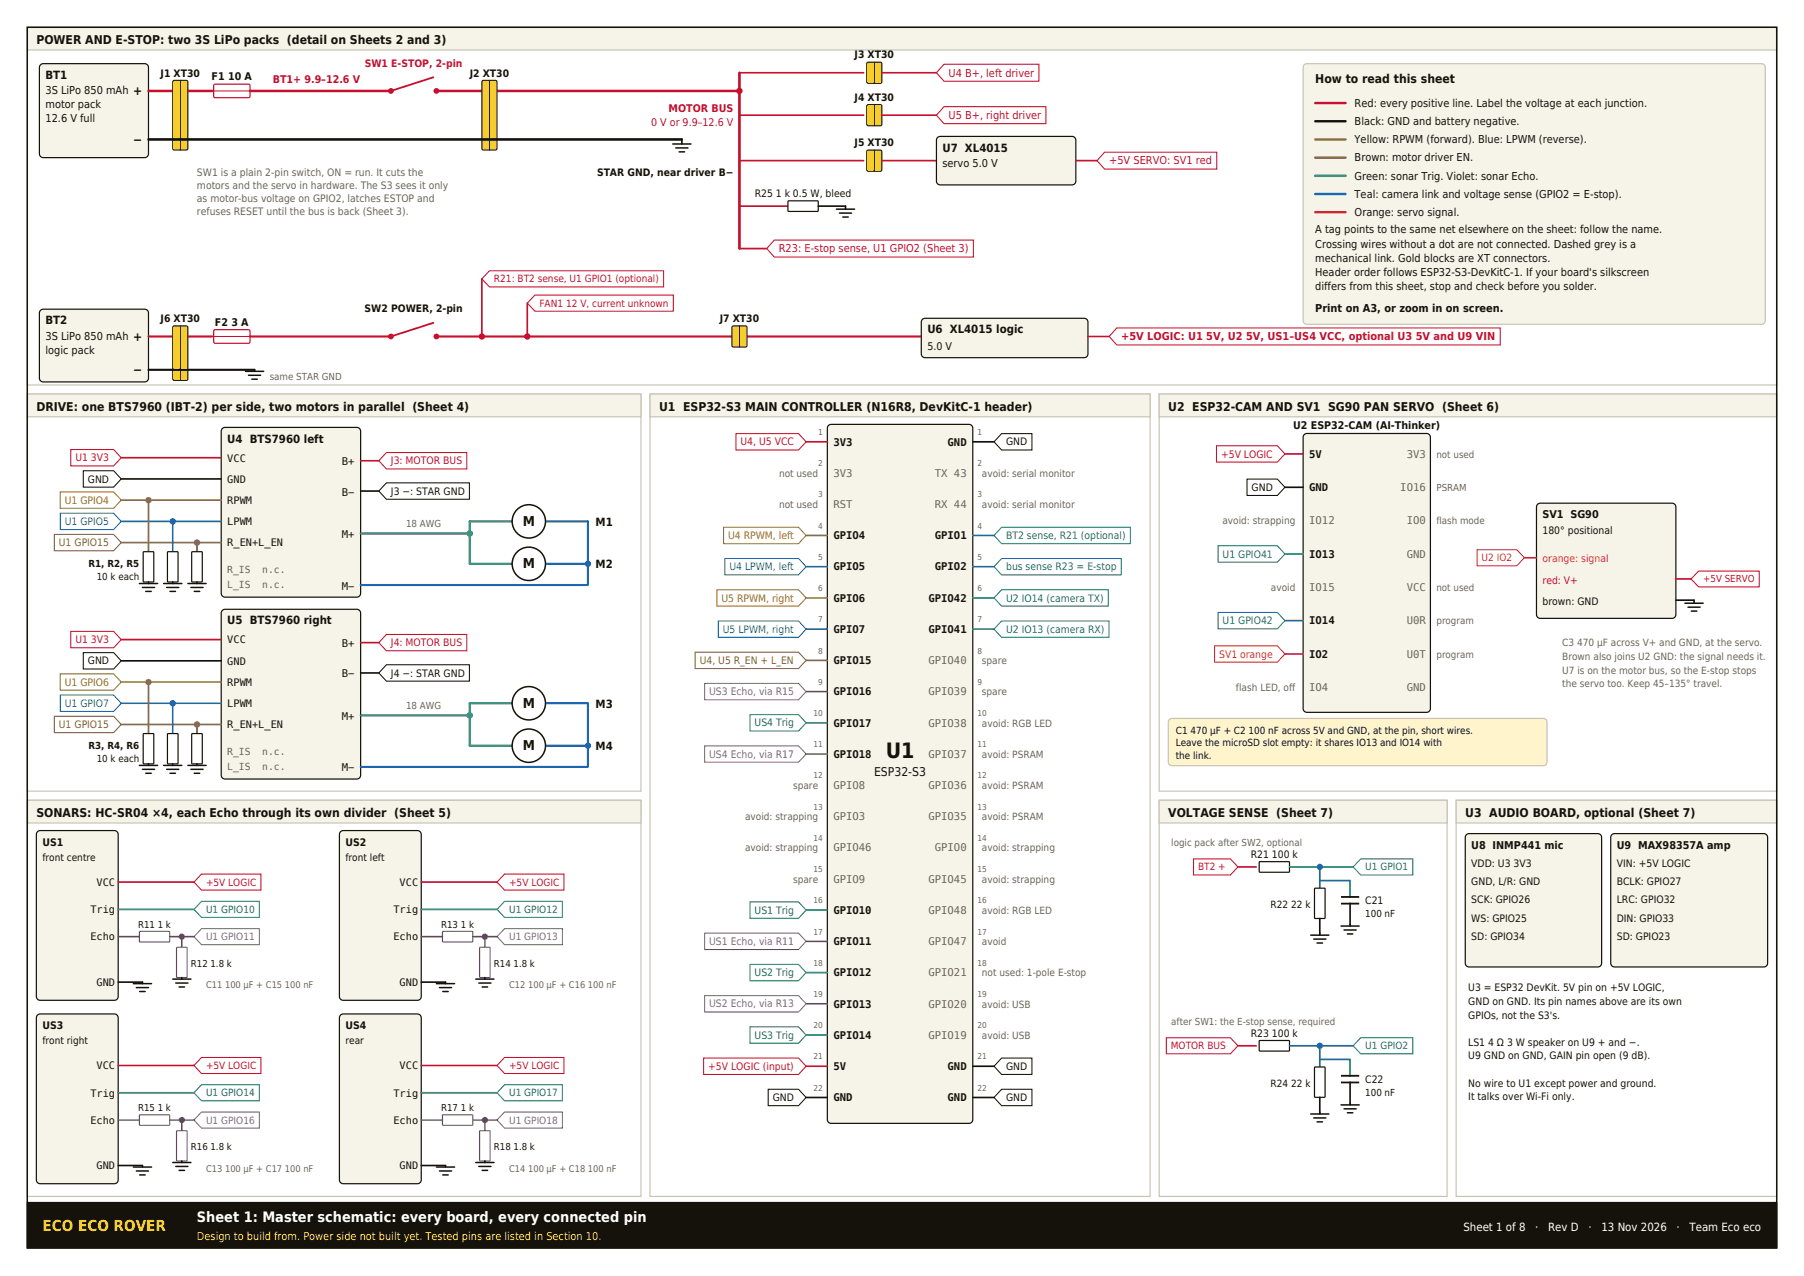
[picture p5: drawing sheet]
<svg xmlns="http://www.w3.org/2000/svg" width="420mm" height="297mm" viewBox="0 0 420 297" stroke-linecap="round" stroke-linejoin="round" font-family="sans-serif">
<defs><g id="words">
<text font-size="4.9" fill="#14120b" x="206.2" y="176.4">U1</text>
<text font-size="3.5" fill="#fc0" x="9.9" y="286.6">ECO ECO ROVER</text>
<text font-size="3.4" fill="#fff" x="45.9" y="284.5">Sheet 1: Master schematic: every board, every connected pin</text>
<g font-size="3.2" fill="#14120b">
<text x="121.7" y="122.4">M</text>
<text x="121.7" y="132.3">M</text>
<text x="121.7" y="164.7">M</text>
<text x="121.7" y="174.6">M</text>
</g>
<g font-size="2.8" fill="#14120b">
<text x="8.5" y="10.2">POWER AND E-STOP: two 3S LiPo packs (detail on Sheets 2 and 3)</text>
<text x="306.2" y="19.4">How to read this sheet</text>
<text x="31" y="33.5">−</text>
<text x="31" y="87.1">−</text>
<text x="8.5" y="95.6">DRIVE: one BTS7960 (IBT-2) per side, two motors in parallel (Sheet 4)</text>
<text x="153.5" y="95.6">U1 ESP32-S3 MAIN CONTROLLER (N16R8, DevKitC-1 header)</text>
<text x="272" y="95.6">U2 ESP32-CAM AND SV1 SG90 PAN SERVO (Sheet 6)</text>
<text x="203.5" y="180.6">ESP32-S3</text>
<text x="8.5" y="190.1">SONARS: HC-SR04 ×4, each Echo through its own divider (Sheet 5)</text>
<text x="272" y="190.1">VOLTAGE SENSE (Sheet 7)</text>
<text x="341.1" y="190.1">U3 AUDIO BOARD, optional (Sheet 7)</text>
</g>
<g font-size="2.6" fill="#14120b">
<text x="10.6" y="18.3">BT1</text>
<text x="219.4" y="35.3">U7 XL4015</text>
<text x="10.6" y="75.5">BT2</text>
<text x="215.9" y="77.6">U6 XL4015 logic</text>
<text x="52.9" y="103">U4 BTS7960 left</text>
<text x="138.6" y="122.4">M1</text>
<text x="138.6" y="132.3">M2</text>
<text x="52.9" y="145.3">U5 BTS7960 right</text>
<text x="138.6" y="164.7">M3</text>
<text x="138.6" y="174.6">M4</text>
</g>
<g font-size="2.6" fill="#fff">
<text x="340.7" y="286.6">Sheet 1 of 8</text>
<text x="357.4" y="286.6">·</text>
<text x="360.5" y="286.6">Rev D</text>
<text x="369.8" y="286.6">·</text>
<text x="372.8" y="286.6">13 Nov 2026</text>
<text x="390.3" y="286.6">·</text>
<text x="393.3" y="286.6">Team Eco eco</text>
</g>
<g font-size="2.5" fill="#c8102e">
<text x="220.8" y="17.8">U4 B+, left driver</text>
<text x="63.5" y="19.4">BT1+ 9.9–12.6 V</text>
<text x="151.6" y="29.3">0 V or 9.9–12.6 V</text>
<text x="155.7" y="26.1">MOTOR BUS</text>
<text x="220.8" y="27.7">U5 B+, right driver</text>
<text x="258.2" y="38.3">+5V SERVO: SV1 red</text>
<text x="181.3" y="58.7">R23: E-stop sense, U1 GPIO2 (Sheet 3)</text>
<text x="261.1" y="79.2">+5V LOGIC: U1 5V, U2 5V, US1–US4 VCC, optional U3 5V and U9 VIN</text>
</g>
<g font-size="2.5" fill="#14120b">
<text x="10.6" y="21.9">3S LiPo 850 mAh +</text>
<text x="49.3" y="18.7">F1 10 A</text>
<text x="10.6" y="25.2">motor pack</text>
<text x="10.6" y="28.5">12.6 V full</text>
<text x="315.4" y="24.9">Red: every positive line. Label the voltage at each junction.</text>
<text x="315.4" y="29.1">Black: GND and battery negative.</text>
<text x="315.4" y="33.3">Yellow: RPWM (forward). Blue: LPWM (reverse).</text>
<text x="219.4" y="38.8">servo 5.0 V</text>
<text x="315.4" y="37.6">Brown: motor driver EN.</text>
<text x="315.4" y="41.8">Green: sonar Trig. Violet: sonar Echo.</text>
<text x="315.4" y="46">Teal: camera link and voltage sense (GPIO2 = E-stop).</text>
<text x="315.4" y="50.3">Orange: servo signal.</text>
<text x="306.2" y="54.3">A tag points to the same net elsewhere on the sheet: follow the name.</text>
<text x="306.2" y="57.6">Crossing wires without a dot are not connected. Dashed grey is a</text>
<text x="306.2" y="61">mechanical link. Gold blocks are XT connectors.</text>
<text x="306.2" y="64.3">Header order follows ESP32-S3-DevKitC-1. If your board's silkscreen</text>
<text x="306.2" y="67.6">differs from this sheet, stop and check before you solder.</text>
<text x="50" y="75.8">F2 3 A</text>
<text x="306.2" y="72.7">Print on A3, or zoom in on screen.</text>
<text x="10.6" y="79">3S LiPo 850 mAh +</text>
<text x="10.6" y="82.3">logic pack</text>
<text x="215.9" y="81.5">5.0 V</text>
<text x="301.1" y="99.8">U2 ESP32-CAM (AI-Thinker)</text>
<text x="194" y="103.7">3V3</text>
<text x="220.6" y="103.7">GND</text>
<text x="304.8" y="106.5">5V</text>
<text x="79.6" y="108.3">B+</text>
<text x="79.6" y="115.4">B−</text>
<text x="304.8" y="114.3">GND</text>
<text x="79.6" y="125.2">M+</text>
<text x="194" y="125.5">GPIO4</text>
<text x="217.6" y="125.5">GPIO1</text>
<text x="359.1" y="120.6">SV1 SG90</text>
<text x="304.8" y="129.8">IO13</text>
<text x="79.6" y="137.2">M−</text>
<text x="194" y="132.8">GPIO5</text>
<text x="217.6" y="132.8">GPIO2</text>
<text x="194" y="140.1">GPIO6</text>
<text x="216.2" y="140.1">GPIO42</text>
<text x="194" y="147.3">GPIO7</text>
<text x="216.2" y="147.3">GPIO41</text>
<text x="304.8" y="145.3">IO14</text>
<text x="79.6" y="150.6">B+</text>
<text x="194" y="154.6">GPIO15</text>
<text x="304.8" y="153.1">IO2</text>
<text x="79.6" y="157.7">B−</text>
<text x="194" y="161.9">GPIO16</text>
<text x="79.6" y="167.6">M+</text>
<text x="194" y="169.1">GPIO17</text>
<text x="79.6" y="179.6">M−</text>
<text x="194" y="176.4">GPIO18</text>
<text x="342.5" y="197.6">U8 INMP441 mic</text>
<text x="376.4" y="197.6">U9 MAX98357A amp</text>
<text x="194" y="212.7">GPIO10</text>
<text x="194" y="220">GPIO11</text>
<text x="194" y="227.3">GPIO12</text>
<text x="194" y="234.5">GPIO13</text>
<text x="194" y="241.8">GPIO14</text>
<text x="194" y="249.1">5V</text>
<text x="220.6" y="249.1">GND</text>
<text x="194" y="256.3">GND</text>
<text x="220.6" y="256.3">GND</text>
</g>
<g font-size="2.5" fill="#6b6658">
<text x="327.5" y="106.5">3V3</text>
<text x="194" y="111">3V3</text>
<text x="217.6" y="111">TX 43</text>
<text x="194" y="118.3">RST</text>
<text x="217.6" y="118.3">RX 44</text>
<text x="326" y="114.3">IO16</text>
<text x="304.8" y="122.1">IO12</text>
<text x="327.5" y="122.1">IO0</text>
<text x="327.5" y="129.8">GND</text>
<text x="304.8" y="137.6">IO15</text>
<text x="327.5" y="137.6">VCC</text>
<text x="327.5" y="145.3">U0R</text>
<text x="216.2" y="154.6">GPIO40</text>
<text x="327.5" y="153.1">U0T</text>
<text x="216.2" y="161.9">GPIO39</text>
<text x="304.8" y="160.9">IO4</text>
<text x="327.5" y="160.9">GND</text>
<text x="216.2" y="169.1">GPIO38</text>
<text x="216.2" y="176.4">GPIO37</text>
<text x="194" y="183.7">GPIO8</text>
<text x="216.2" y="183.7">GPIO36</text>
<text x="194" y="190.9">GPIO3</text>
<text x="216.2" y="190.9">GPIO35</text>
<text x="194" y="198.2">GPIO46</text>
<text x="217.6" y="198.2">GPIO0</text>
<text x="194" y="205.5">GPIO9</text>
<text x="216.2" y="205.5">GPIO45</text>
<text x="216.2" y="212.7">GPIO48</text>
<text x="216.2" y="220">GPIO47</text>
<text x="216.2" y="227.3">GPIO21</text>
<text x="216.2" y="234.5">GPIO20</text>
<text x="216.2" y="241.8">GPIO19</text>
</g>
<text font-size="2.5" fill="#fc0" x="45.9" y="288.7">Design to build from. Power side not built yet. Tested pins are listed in Section 10.</text>
<g font-size="2.4" fill="#14120b">
<text x="37.4" y="17.8">J1 XT30</text>
<text x="109.3" y="17.8">J2 XT30</text>
<text x="199" y="13.6">J3 XT30</text>
<text x="199" y="23.5">J4 XT30</text>
<text x="199" y="34">J5 XT30</text>
<text x="139" y="40.9">STAR GND, near driver B−</text>
<text x="175.7" y="45.9">R25 1 k 0.5 W, bleed</text>
<text x="37.4" y="75">J6 XT30</text>
<text x="84.9" y="72.7">SW2 POWER, 2-pin</text>
<text x="167.6" y="75">J7 XT30</text>
<text x="52.9" y="107.4">VCC</text>
<text x="52.9" y="112.4">GND</text>
<text x="52.9" y="117.3">RPWM</text>
<text x="52.9" y="122.2">LPWM</text>
<text x="359.1" y="124.2">180° positional</text>
<text x="52.9" y="127.2">R_EN+L_EN</text>
<text x="359.1" y="140.8">brown: GND</text>
<text x="52.9" y="149.8">VCC</text>
<text x="52.9" y="154.7">GND</text>
<text x="52.9" y="159.6">RPWM</text>
<text x="52.9" y="164.6">LPWM</text>
<text x="52.9" y="169.5">R_EN+L_EN</text>
<text x="9.9" y="196.8">US1</text>
<text x="80.4" y="196.8">US2</text>
<text x="291.2" y="199.7">R21 100 k</text>
<text x="342.5" y="201.8">VDD: U3 3V3</text>
<text x="376.4" y="201.8">VIN: +5V LOGIC</text>
<text x="22.5" y="206.2">VCC</text>
<text x="93" y="206.2">VCC</text>
<text x="342.5" y="206">GND, L/R: GND</text>
<text x="376.4" y="206">BCLK: GPIO27</text>
<text x="21" y="212.5">Trig</text>
<text x="91.6" y="212.5">Trig</text>
<text x="317.9" y="210.4">C21</text>
<text x="342.5" y="210.3">SCK: GPIO26</text>
<text x="342.5" y="214.5">WS: GPIO25</text>
<text x="376.4" y="210.3">LRC: GPIO32</text>
<text x="376.4" y="214.5">DIN: GPIO33</text>
<text x="21" y="218.9">Echo</text>
<text x="91.6" y="218.9">Echo</text>
<text x="342.5" y="218.7">SD: GPIO34</text>
<text x="376.4" y="218.7">SD: GPIO23</text>
<text x="22.5" y="229.5">GND</text>
<text x="93" y="229.5">GND</text>
<text x="341.8" y="230.7">U3 = ESP32 DevKit. 5V pin on +5V LOGIC,</text>
<text x="341.8" y="233.9">GND on GND. Its pin names above are its own</text>
<text x="9.9" y="239.5">US3</text>
<text x="80.4" y="239.5">US4</text>
<text x="341.8" y="237.1">GPIOs, not the S3's.</text>
<text x="291.2" y="241.3">R23 100 k</text>
<text x="341.8" y="243.4">LS1 4 Ω 3 W speaker on U9 + and −.</text>
<text x="22.5" y="248.9">VCC</text>
<text x="93" y="248.9">VCC</text>
<text x="341.8" y="246.6">U9 GND on GND, GAIN pin open (9 dB).</text>
<text x="21" y="255.2">Trig</text>
<text x="91.6" y="255.2">Trig</text>
<text x="317.9" y="252.1">C22</text>
<text x="341.8" y="252.9">No wire to U1 except power and ground.</text>
<text x="341.8" y="256.1">It talks over Wi-Fi only.</text>
<text x="21" y="261.6">Echo</text>
<text x="91.6" y="261.6">Echo</text>
<text x="22.5" y="272.2">GND</text>
<text x="93" y="272.2">GND</text>
</g>
<g font-size="2.4" fill="#c8102e">
<text x="84.9" y="15.5">SW1 E-STOP, 2-pin</text>
<text x="17.5" y="107.4">U1 3V3</text>
<text x="172.4" y="103.7">U4, U5 VCC</text>
<text x="284.3" y="106.5">+5V LOGIC</text>
<text x="91" y="108.1">J3: MOTOR BUS</text>
<text x="359.1" y="135.8">red: V+</text>
<text x="17.5" y="149.7">U1 3V3</text>
<text x="91" y="150.4">J4: MOTOR BUS</text>
<text x="164.9" y="249">+5V LOGIC (input)</text>
</g>
<g font-size="2.4" fill="#6b6658">
<text x="45.9" y="40.9">SW1 is a plain 2-pin switch, ON = run. It cuts the</text>
<text x="45.9" y="44">motors and the servo in hardware. The S3 sees it only</text>
<text x="45.9" y="47">as motor-bus voltage on GPIO2, latches ESTOP and</text>
<text x="45.9" y="50">refuses RESET until the bus is back (Sheet 3).</text>
</g>
<g font-size="2.4" fill="#111">
<text x="234.2" y="103.7">GND</text>
<text x="20.5" y="112.3">GND</text>
<text x="91" y="115.1">J3 −: STAR GND</text>
<text x="291.4" y="114.3">GND</text>
<text x="20.5" y="154.7">GND</text>
<text x="91" y="157.5">J4 −: STAR GND</text>
<text x="234.2" y="249">GND</text>
<text x="179.9" y="256.3">GND</text>
<text x="234.2" y="256.3">GND</text>
</g>
<g font-size="2.4" fill="#a67c00">
<text x="15.1" y="117.3">U1 GPIO4</text>
<text x="169.5" y="125.5">U4 RPWM, left</text>
<text x="168" y="140">U5 RPWM, right</text>
<text x="15.1" y="159.6">U1 GPIO6</text>
</g>
<g font-size="2.4" fill="#1f5fbf">
<text x="15.1" y="122.2">U1 GPIO5</text>
<text x="169.8" y="132.7">U4 LPWM, left</text>
<text x="168.3" y="147.3">U5 LPWM, right</text>
<text x="15.1" y="164.5">U1 GPIO7</text>
</g>
<g font-size="2.4" fill="#0e7c86">
<text x="234.2" y="125.5">BT2 sense, R21 (optional)</text>
<text x="284.6" y="129.8">U1 GPIO41</text>
<text x="234.2" y="132.7">bus sense R23 = E-stop</text>
<text x="234.2" y="140">U2 IO14 (camera TX)</text>
<text x="234.2" y="147.3">U2 IO13 (camera RX)</text>
<text x="284.6" y="145.3">U1 GPIO42</text>
</g>
<g font-size="2.4" fill="#8b5a2b">
<text x="13.7" y="127.1">U1 GPIO15</text>
<text x="162.9" y="154.5">U4, U5 R_EN + L_EN</text>
<text x="13.7" y="169.5">U1 GPIO15</text>
</g>
<g font-size="2.4" fill="#d35400">
<text x="359.1" y="130.9">orange: signal</text>
<text x="283.8" y="153.1">SV1 orange</text>
</g>
<g font-size="2.4" fill="#7d3c98">
<text x="165.1" y="161.8">US3 Echo, via R15</text>
<text x="165.1" y="176.3">US4 Echo, via R17</text>
<text x="165.1" y="219.9">US1 Echo, via R11</text>
<text x="165.1" y="234.5">US2 Echo, via R13</text>
</g>
<g font-size="2.4" fill="#1e8449">
<text x="175.7" y="169.1">US4 Trig</text>
<text x="175.7" y="212.7">US1 Trig</text>
<text x="175.7" y="227.2">US2 Trig</text>
<text x="175.7" y="241.8">US3 Trig</text>
</g>
<g font-size="2.3" fill="#c8102e">
<text x="115" y="65.7">R21: BT2 sense, U1 GPIO1 (optional)</text>
<text x="125.6" y="71.4">FAN1 12 V, current unknown</text>
<text x="396.5" y="135.6">+5V SERVO</text>
<text x="278.9" y="202.6">BT2 +</text>
<text x="48" y="206.1">+5V LOGIC</text>
<text x="118.5" y="206.1">+5V LOGIC</text>
<text x="272.6" y="244.2">MOTOR BUS</text>
<text x="48" y="248.8">+5V LOGIC</text>
<text x="118.5" y="248.8">+5V LOGIC</text>
</g>
<g font-size="2.3" fill="#6b6658">
<text x="62.8" y="88.5">same STAR GND</text>
<text x="334.4" y="106.5">not used</text>
<text x="181.4" y="111">not used</text>
<text x="228.6" y="111">avoid: serial monitor</text>
<text x="181.4" y="118.3">not used</text>
<text x="228.6" y="118.3">avoid: serial monitor</text>
<text x="334.4" y="114.3">PSRAM</text>
<text x="94.5" y="122.8">18 AWG</text>
<text x="284.6" y="122.1">avoid: strapping</text>
<text x="334.4" y="122.1">flash mode</text>
<text x="52.9" y="133.3">R_IS</text>
<text x="52.9" y="136.9">L_IS</text>
<text x="61.1" y="133.3">n.c.</text>
<text x="61.1" y="136.9">n.c.</text>
<text x="295.9" y="137.6">avoid</text>
<text x="334.4" y="137.6">not used</text>
<text x="334.4" y="145.3">program</text>
<text x="228.6" y="154.6">spare</text>
<text x="334.4" y="153.1">program</text>
<text x="363.7" y="150.3">C3 470 µF across V+ and GND, at the servo.</text>
<text x="363.7" y="153.5">Brown also joins U2 GND: the signal needs it.</text>
<text x="228.6" y="161.9">spare</text>
<text x="287.8" y="160.9">flash LED, off</text>
<text x="363.7" y="156.8">U7 is on the motor bus, so the E-stop stops</text>
<text x="363.7" y="160">the servo too. Keep 45–135° travel.</text>
<text x="94.5" y="165.1">18 AWG</text>
<text x="228.6" y="169.1">avoid: RGB LED</text>
<text x="52.9" y="175.7">R_IS</text>
<text x="52.9" y="179.2">L_IS</text>
<text x="61.1" y="175.7">n.c.</text>
<text x="61.1" y="179.2">n.c.</text>
<text x="228.6" y="176.4">avoid: PSRAM</text>
<text x="184.6" y="183.7">spare</text>
<text x="228.6" y="183.7">avoid: PSRAM</text>
<text x="173.5" y="190.9">avoid: strapping</text>
<text x="228.6" y="190.9">avoid: PSRAM</text>
<text x="272.7" y="196.8">logic pack after SW2, optional</text>
<text x="173.5" y="198.2">avoid: strapping</text>
<text x="228.6" y="198.2">avoid: strapping</text>
<text x="184.6" y="205.5">spare</text>
<text x="228.6" y="205.5">avoid: strapping</text>
<text x="228.6" y="212.7">avoid: RGB LED</text>
<text x="228.6" y="220">avoid</text>
<text x="228.6" y="227.3">not used: 1-pole E-stop</text>
<text x="228.6" y="234.5">avoid: USB</text>
<text x="272.7" y="238.5">after SW1: the E-stop sense, required</text>
<text x="228.6" y="241.8">avoid: USB</text>
</g>
<g font-size="2.3" fill="#14120b">
<text x="20.6" y="131.9">R1, R2, R5</text>
<text x="22.5" y="135.1">10 k each</text>
<text x="273.8" y="170.7">C1 470 µF + C2 100 nF across 5V and GND, at the pin, short wires.</text>
<text x="273.8" y="173.7">Leave the microSD slot empty: it shares IO13 and IO14 with</text>
<text x="20.6" y="174.3">R3, R4, R6</text>
<text x="22.5" y="177.4">10 k each</text>
<text x="273.8" y="176.7">the link.</text>
<text x="9.9" y="200.4">front centre</text>
<text x="80.4" y="200.4">front left</text>
<text x="295.8" y="211.3">R22 22 k</text>
<text x="317.9" y="213.4">100 nF</text>
<text x="9.9" y="243.1">front right</text>
<text x="80.4" y="243.1">rear</text>
<text x="295.8" y="252.9">R24 22 k</text>
<text x="317.9" y="255.1">100 nF</text>
</g>
<text font-size="2.3" fill="#d35400" x="344.9" y="130.6">U2 IO2</text>
<g font-size="2.3" fill="#0e7c86">
<text x="317.9" y="202.6">U1 GPIO1</text>
<text x="317.9" y="244.2">U1 GPIO2</text>
</g>
<g font-size="2.3" fill="#1e8449">
<text x="48" y="212.5">U1 GPIO10</text>
<text x="118.5" y="212.5">U1 GPIO12</text>
<text x="48" y="255.2">U1 GPIO14</text>
<text x="118.5" y="255.2">U1 GPIO17</text>
</g>
<g font-size="2.3" fill="#7d3c98">
<text x="48" y="218.8">U1 GPIO11</text>
<text x="118.5" y="218.8">U1 GPIO13</text>
<text x="48" y="261.5">U1 GPIO16</text>
<text x="118.5" y="261.5">U1 GPIO18</text>
</g>
<g font-size="2.2" fill="#14120b">
<text x="32.2" y="215.9">R11 1 k</text>
<text x="102.7" y="215.9">R13 1 k</text>
<text x="44.4" y="225.1">R12 1.8 k</text>
<text x="115" y="225.1">R14 1.8 k</text>
<text x="32.2" y="258.6">R15 1 k</text>
<text x="102.7" y="258.6">R17 1 k</text>
<text x="44.4" y="267.8">R16 1.8 k</text>
<text x="115" y="267.8">R18 1.8 k</text>
</g>
<g font-size="2.2" fill="#6b6658">
<text x="48" y="230">C11 100 µF + C15 100 nF</text>
<text x="118.5" y="230">C12 100 µF + C16 100 nF</text>
<text x="48" y="272.7">C13 100 µF + C17 100 nF</text>
<text x="118.5" y="272.7">C14 100 µF + C18 100 nF</text>
</g>
<g font-size="1.9" fill="#6b6658">
<text x="190.5" y="101.2">1</text>
<text x="227.5" y="101.2">1</text>
<text x="190.5" y="108.5">2</text>
<text x="227.5" y="108.5">2</text>
<text x="190.5" y="115.8">3</text>
<text x="227.5" y="115.8">3</text>
<text x="190.5" y="123">4</text>
<text x="227.5" y="123">4</text>
<text x="190.5" y="130.3">5</text>
<text x="227.5" y="130.3">5</text>
<text x="190.5" y="137.6">6</text>
<text x="227.5" y="137.6">6</text>
<text x="190.5" y="144.9">7</text>
<text x="227.5" y="144.9">7</text>
<text x="190.5" y="152.1">8</text>
<text x="227.5" y="152.1">8</text>
<text x="190.5" y="159.4">9</text>
<text x="227.5" y="159.4">9</text>
<text x="189.4" y="166.7">10</text>
<text x="227.5" y="166.7">10</text>
<text x="189.4" y="173.9">11</text>
<text x="227.5" y="173.9">11</text>
<text x="189.4" y="181.2">12</text>
<text x="227.5" y="181.2">12</text>
<text x="189.4" y="188.5">13</text>
<text x="227.5" y="188.5">13</text>
<text x="189.4" y="195.7">14</text>
<text x="227.5" y="195.7">14</text>
<text x="189.4" y="203">15</text>
<text x="227.5" y="203">15</text>
<text x="189.4" y="210.3">16</text>
<text x="227.5" y="210.3">16</text>
<text x="189.4" y="217.5">17</text>
<text x="227.5" y="217.5">17</text>
<text x="189.4" y="224.8">18</text>
<text x="227.5" y="224.8">18</text>
<text x="189.4" y="232.1">19</text>
<text x="227.5" y="232.1">19</text>
<text x="189.4" y="239.3">20</text>
<text x="227.5" y="239.3">20</text>
<text x="189.4" y="246.6">21</text>
<text x="227.5" y="246.6">21</text>
<text x="189.4" y="253.9">22</text>
<text x="227.5" y="253.9">22</text>
</g>
</g></defs>
<path d="M6.3 6.3h407.3v83.3h-407.3z" fill="none" stroke="#c9c4b4" stroke-width=".28"/>
<path d="M6.3 6.3h407.3v5.3h-407.3z" fill-rule="evenodd" fill="#f6f3e8" stroke="#c9c4b4" stroke-width=".28"/>
<path d="M9.4 15.1l.7-.3h23.6a.88 .88 0 0 1 .9 .9v20.1a.88 .88 0 0 1-.9 .9h-23.6a.88 .88 0 0 1-.9-.9v-20.1z" fill-rule="evenodd" fill="#f6f3e8" stroke="#14120b" stroke-width=".28"/>
<path d="M34.6 21.2h14.8" fill="none" stroke="#c8102e" stroke-width=".6"/>
<path d="M40.3 18.9l.3-.2h2.8l.3 .4v15.5l-.3 .3h-2.8l-.4-.3z" fill-rule="evenodd" fill="#fc0" stroke="#14120b" stroke-width=".25"/>
<path d="M42 18.7v16.2" fill="none" stroke="#14120b" stroke-width=".23"/>
<path d="M49.8 19.8l.3-.2h7.9l.2 .3v2.7l-.3 .2-8-.1-.2-.3z" fill-rule="evenodd" fill="#fff" stroke="#c8102e" stroke-width=".28"/>
<path d="M49.7 21.2h8.5" fill="none" stroke="#c8102e" stroke-width=".25"/>
<path d="M58.2 21.2h32.8" fill="none" stroke="#c8102e" stroke-width=".6"/>
<path d="M100.9 18l-9.9 3.2" fill="none" stroke="#c8102e" stroke-width=".42"/>
<g fill="#c8102e">
<circle cx="91" cy="21.2" r=".67"/>
<circle cx="101.6" cy="21.2" r=".67"/>
</g>
<path d="M101.6 21.2h70.6" fill="none" stroke="#c8102e" stroke-width=".6"/>
<path d="M112.2 18.9l.3-.2h2.9l.3 .4v15.5l-.3 .3h-2.9l-.3-.3z" fill-rule="evenodd" fill="#fc0" stroke="#14120b" stroke-width=".25"/>
<path d="M113.9 18.7v16.2" fill="none" stroke="#14120b" stroke-width=".23"/>
<circle cx="172.2" cy="21.2" r=".74" fill="#c8102e"/>
<path d="M34.6 32.5h124.1" fill="none" stroke="#111" stroke-width=".6"/>
<path d="M158.7 32.5v1" fill="none" stroke="#111" stroke-width=".39"/>
<path d="M156.6 33.5h4.3M157.3 34.4h2.9M158.1 35.3h1.3" fill="none" stroke="#111" stroke-width=".35"/>
<path d="M172.2 16.9v41" fill="none" stroke="#c8102e" stroke-width=".6"/>
<path d="M172.2 16.9h28.9" fill="none" stroke="#c8102e" stroke-width=".39"/>
<path d="M201.8 14.6l.3-.1h2.9l.3 .1v4.5l-.2 .3h-3l-.3-.2z" fill-rule="evenodd" fill="#fc0" stroke="#14120b" stroke-width=".25"/>
<path d="M203.6 14.5v4.9" fill="none" stroke="#14120b" stroke-width=".23"/>
<path d="M205.3 16.9h12.7" fill="none" stroke="#c8102e" stroke-width=".39"/>
<path d="M219.8 15h22.1v3.9h-22.1l-1.8-2z" fill-rule="evenodd" fill="#fff" stroke="#c8102e" stroke-width=".25"/>
<path d="M172.2 26.8h28.9" fill="none" stroke="#c8102e" stroke-width=".39"/>
<path d="M201.8 24.5l.3-.2h2.9l.3 .2v4.4l-.2 .3-3 .1-.3-.2z" fill-rule="evenodd" fill="#fc0" stroke="#14120b" stroke-width=".25"/>
<path d="M203.6 24.3v5" fill="none" stroke="#14120b" stroke-width=".23"/>
<path d="M205.3 26.8h12.7" fill="none" stroke="#c8102e" stroke-width=".39"/>
<path d="M219.8 24.8h23.7v4h-23.7l-1.8-2z" fill-rule="evenodd" fill="#fff" stroke="#c8102e" stroke-width=".25"/>
<path d="M172.2 37.4h28.9" fill="none" stroke="#c8102e" stroke-width=".39"/>
<path d="M201.8 35.1l.3-.2h2.9l.3 .2v4.4l-.2 .3-3 .1-.3-.2z" fill-rule="evenodd" fill="#fc0" stroke="#14120b" stroke-width=".25"/>
<path d="M203.6 34.9v5" fill="none" stroke="#14120b" stroke-width=".23"/>
<path d="M205.3 37.4h12.7" fill="none" stroke="#c8102e" stroke-width=".39"/>
<path d="M218.3 32l.6-.2h30.7a.88 .88 0 0 1 .9 .8v9.6a.88 .88 0 0 1-.9 .8h-30.7a.88 .88 0 0 1-.9-.8v-9.6z" fill-rule="evenodd" fill="#f6f3e8" stroke="#14120b" stroke-width=".28"/>
<path d="M250.5 37.4h4.9" fill="none" stroke="#c8102e" stroke-width=".39"/>
<path d="M257.2 35.4h26.1v4h-26.1l-1.8-2z" fill-rule="evenodd" fill="#fff" stroke="#c8102e" stroke-width=".25"/>
<path d="M172.2 48h11.2" fill="none" stroke="#c8102e" stroke-width=".39"/>
<path d="M183.5 46.8l6.8-.1 .2 .2v2.1l-.2 .2h-6.7l-.2-.2z" fill-rule="evenodd" fill="#fff" stroke="#14120b" stroke-width=".28"/>
<path d="M190.5 48h6.3v.7" fill="none" stroke="#111" stroke-width=".39"/>
<path d="M194.7 48.7h4.3M195.4 49.6h2.9M196.2 50.5h1.3" fill="none" stroke="#111" stroke-width=".35"/>
<path d="M172.2 57.9h6.3" fill="none" stroke="#c8102e" stroke-width=".39"/>
<path d="M180.3 55.9h46.3v3.9h-46.3l-1.8-1.9z" fill-rule="evenodd" fill="#fff" stroke="#c8102e" stroke-width=".25"/>
<path d="M9.4 72.2l.7-.2h23.6a.88 .88 0 0 1 .9 .8v15.2a.88 .88 0 0 1-.9 .9h-23.6a.88 .88 0 0 1-.9-.9v-15.2z" fill-rule="evenodd" fill="#f6f3e8" stroke="#14120b" stroke-width=".28"/>
<path d="M34.6 78.3h14.8" fill="none" stroke="#c8102e" stroke-width=".49"/>
<path d="M40.3 76l.3-.2h2.8l.3 .4v12l-.3 .3h-2.8l-.4-.3z" fill-rule="evenodd" fill="#fc0" stroke="#14120b" stroke-width=".25"/>
<path d="M42 75.8v12.7" fill="none" stroke="#14120b" stroke-width=".23"/>
<path d="M49.8 76.9l.3-.2 7.9 .1 .2 .3v2.6l-.3 .2h-8l-.2-.3z" fill-rule="evenodd" fill="#fff" stroke="#c8102e" stroke-width=".28"/>
<path d="M49.7 78.3h8.5" fill="none" stroke="#c8102e" stroke-width=".25"/>
<path d="M58.2 78.3h32.8" fill="none" stroke="#c8102e" stroke-width=".49"/>
<path d="M100.9 75.1l-9.9 3.2" fill="none" stroke="#c8102e" stroke-width=".42"/>
<g fill="#c8102e">
<circle cx="91" cy="78.3" r=".67"/>
<circle cx="101.6" cy="78.3" r=".67"/>
</g>
<path d="M101.6 78.3h112.9" fill="none" stroke="#c8102e" stroke-width=".49"/>
<circle cx="112.2" cy="78.3" r=".74" fill="#c8102e"/>
<path d="M112.2 64.9v13.4" fill="none" stroke="#c8102e" stroke-width=".39"/>
<path d="M113.9 63h40.6v3.8h-40.6l-1.7-1.9z" fill-rule="evenodd" fill="#fff" stroke="#c8102e" stroke-width=".25"/>
<circle cx="122.8" cy="78.3" r=".74" fill="#c8102e"/>
<path d="M122.8 70.6v7.7" fill="none" stroke="#c8102e" stroke-width=".39"/>
<path d="M124.5 68.7h32.3v3.7h-32.3l-1.7-1.8z" fill-rule="evenodd" fill="#fff" stroke="#c8102e" stroke-width=".25"/>
<path d="M170.4 76l.3-.2h2.9l.3 .2v4.4l-.2 .3-3 .1-.3-.2z" fill-rule="evenodd" fill="#fc0" stroke="#14120b" stroke-width=".25"/>
<path d="M172.2 75.8v5" fill="none" stroke="#14120b" stroke-width=".23"/>
<path d="M214.7 74.3l.7-.2h37a.88 .88 0 0 1 .9 .9v7.4a.88 .88 0 0 1-.9 .9h-37a.88 .88 0 0 1-.9-.9v-7.4z" fill-rule="evenodd" fill="#f6f3e8" stroke="#14120b" stroke-width=".28"/>
<path d="M253.3 78.3h4.9" fill="none" stroke="#c8102e" stroke-width=".39"/>
<path d="M260 76.3h89.3v4h-89.3l-1.8-2z" fill-rule="evenodd" fill="#fff" stroke="#c8102e" stroke-width=".25"/>
<path d="M34.6 86.1h24.7" fill="none" stroke="#111" stroke-width=".49"/>
<path d="M59.3 86.1v.3" fill="none" stroke="#111" stroke-width=".39"/>
<path d="M57.1 86.4h4.3M57.9 87.3h2.8M58.6 88.3h1.3" fill="none" stroke="#111" stroke-width=".35"/>
<path d="M303.6 15.1l.7-.3h105.8a.88 .88 0 0 1 .9 .9v58.9a.88 .88 0 0 1-.9 .9h-105.8a.88 .88 0 0 1-.9-.9v-58.9z" fill-rule="evenodd" fill="#f6f3e8" stroke="#c9c4b4" stroke-width=".28"/>
<path d="M306.2 24h7.1" fill="none" stroke="#c8102e" stroke-width=".56"/>
<path d="M306.2 28.2h7.1" fill="none" stroke="#111" stroke-width=".56"/>
<path d="M306.2 32.5h7.1" fill="none" stroke="#a67c00" stroke-width=".56"/>
<path d="M306.2 36.7h7.1" fill="none" stroke="#8b5a2b" stroke-width=".56"/>
<path d="M306.2 40.9h7.1" fill="none" stroke="#1e8449" stroke-width=".56"/>
<path d="M306.2 45.2h7.1" fill="none" stroke="#0e7c86" stroke-width=".56"/>
<path d="M306.2 49.4h7.1" fill="none" stroke="#d35400" stroke-width=".56"/>
<path d="M6.3 91.7h142.9v92.4h-142.9z" fill="none" stroke="#c9c4b4" stroke-width=".28"/>
<path d="M6.3 91.7h142.9v5.3h-142.9z" fill-rule="evenodd" fill="#f6f3e8" stroke="#c9c4b4" stroke-width=".28"/>
<path d="M51.8 99.7l.6-.2h30.7a.88 .88 0 0 1 .9 .9v37.7a.88 .88 0 0 1-.9 .9h-30.7a.88 .88 0 0 1-.9-.9v-37.7z" fill-rule="evenodd" fill="#f6f3e8" stroke="#14120b" stroke-width=".28"/>
<path d="M16.5 104.6h10l1.7 1.9-1.7 1.9h-10z" fill-rule="evenodd" fill="#fff" stroke="#c8102e" stroke-width=".25"/>
<path d="M28.2 106.5h23.3" fill="none" stroke="#c8102e" stroke-width=".39"/>
<path d="M19.4 109.6h7.1l1.7 1.9-1.7 1.9h-7.1z" fill-rule="evenodd" fill="#fff" stroke="#111" stroke-width=".25"/>
<path d="M28.2 111.5h23.3" fill="none" stroke="#111" stroke-width=".39"/>
<path d="M14 114.5h12.5l1.7 1.9-1.7 1.9h-12.5z" fill-rule="evenodd" fill="#fff" stroke="#a67c00" stroke-width=".25"/>
<path d="M28.2 116.4h23.3" fill="none" stroke="#a67c00" stroke-width=".39"/>
<path d="M14 119.5h12.5l1.7 1.9-1.7 1.9h-12.5z" fill-rule="evenodd" fill="#fff" stroke="#1f5fbf" stroke-width=".25"/>
<path d="M28.2 121.4h23.3" fill="none" stroke="#1f5fbf" stroke-width=".39"/>
<path d="M12.6 124.4h13.9l1.7 1.9-1.7 1.9h-13.9z" fill-rule="evenodd" fill="#fff" stroke="#8b5a2b" stroke-width=".25"/>
<path d="M28.2 126.3h23.3" fill="none" stroke="#8b5a2b" stroke-width=".39"/>
<circle cx="34.6" cy="116.4" r=".74" fill="#a67c00"/>
<path d="M34.6 116.4v12" fill="none" stroke="#a67c00" stroke-width=".39"/>
<path d="M33.4 128.5l2.2-.1 .2 .2v6.7l-.2 .2h-2.1l-.2-.2z" fill-rule="evenodd" fill="#fff" stroke="#14120b" stroke-width=".28"/>
<path d="M34.6 135.5v.3" fill="none" stroke="#111" stroke-width=".39"/>
<path d="M32.5 135.8h4.2M33.2 136.7h2.8M33.9 137.7h1.3" fill="none" stroke="#111" stroke-width=".35"/>
<circle cx="40.2" cy="121.4" r=".74" fill="#1f5fbf"/>
<path d="M40.2 121.4v7" fill="none" stroke="#1f5fbf" stroke-width=".39"/>
<path d="M39 128.5l2.3-.1 .2 .2v6.7l-.2 .2h-2.1l-.2-.2z" fill-rule="evenodd" fill="#fff" stroke="#14120b" stroke-width=".28"/>
<path d="M40.2 135.5v.3" fill="none" stroke="#111" stroke-width=".39"/>
<path d="M38.1 135.8h4.2M38.8 136.7h2.8M39.6 137.7h1.3" fill="none" stroke="#111" stroke-width=".35"/>
<circle cx="45.9" cy="126.3" r=".74" fill="#8b5a2b"/>
<path d="M45.9 126.3v2.1" fill="none" stroke="#8b5a2b" stroke-width=".39"/>
<path d="M44.7 128.5l2.2-.1 .2 .2v6.7l-.2 .2h-2.1l-.2-.2z" fill-rule="evenodd" fill="#fff" stroke="#14120b" stroke-width=".28"/>
<path d="M45.9 135.5v.3" fill="none" stroke="#111" stroke-width=".39"/>
<path d="M43.7 135.8h4.3M44.4 136.7h2.9M45.2 137.7h1.3" fill="none" stroke="#111" stroke-width=".35"/>
<path d="M84 107.2h4.2" fill="none" stroke="#c8102e" stroke-width=".39"/>
<path d="M90 105.3h18.7v3.8h-18.7l-1.8-1.9z" fill-rule="evenodd" fill="#fff" stroke="#c8102e" stroke-width=".25"/>
<path d="M84 114.3h4.2" fill="none" stroke="#111" stroke-width=".39"/>
<path d="M90 112.4h19.3v3.8h-19.3l-1.8-1.9z" fill-rule="evenodd" fill="#fff" stroke="#111" stroke-width=".25"/>
<path d="M84 124.2h25.4M109.4 121.4v9.8" fill="none" stroke="#1e8449" stroke-width=".49"/>
<circle cx="109.4" cy="124.2" r=".74" fill="#1e8449"/>
<path d="M127 121.4h9.9v14.8h-52.9" fill="none" stroke="#1f5fbf" stroke-width=".49"/>
<path d="M109.4 121.4h9.8" fill="none" stroke="#1e8449" stroke-width=".49"/>
<circle cx="123.1" cy="121.4" r="3.9" fill="#fff" stroke="#14120b" stroke-width=".35"/>
<path d="M109.4 131.2h9.8" fill="none" stroke="#1e8449" stroke-width=".49"/>
<path d="M127 131.2h9.9" fill="none" stroke="#1f5fbf" stroke-width=".49"/>
<circle cx="123.1" cy="131.2" r="3.9" fill="#fff" stroke="#14120b" stroke-width=".35"/>
<circle cx="136.9" cy="131.2" r=".74" fill="#1f5fbf"/>
<path d="M51.8 142.1l.6-.3h30.7a.88 .88 0 0 1 .9 .9v37.7a.88 .88 0 0 1-.9 .9h-30.7a.88 .88 0 0 1-.9-.9v-37.7z" fill-rule="evenodd" fill="#f6f3e8" stroke="#14120b" stroke-width=".28"/>
<path d="M16.5 147h10l1.7 1.9-1.7 1.9h-10z" fill-rule="evenodd" fill="#fff" stroke="#c8102e" stroke-width=".25"/>
<path d="M28.2 148.9h23.3" fill="none" stroke="#c8102e" stroke-width=".39"/>
<path d="M19.4 151.9h7.1l1.7 1.9-1.7 1.9h-7.1z" fill-rule="evenodd" fill="#fff" stroke="#111" stroke-width=".25"/>
<path d="M28.2 153.8h23.3" fill="none" stroke="#111" stroke-width=".39"/>
<path d="M14 156.8h12.5l1.7 1.9-1.7 2h-12.5z" fill-rule="evenodd" fill="#fff" stroke="#a67c00" stroke-width=".25"/>
<path d="M28.2 158.7h23.3" fill="none" stroke="#a67c00" stroke-width=".39"/>
<path d="M14 161.8h12.5l1.7 1.9-1.7 1.9h-12.5z" fill-rule="evenodd" fill="#fff" stroke="#1f5fbf" stroke-width=".25"/>
<path d="M28.2 163.7h23.3" fill="none" stroke="#1f5fbf" stroke-width=".39"/>
<path d="M12.6 166.7h13.9l1.7 1.9-1.7 1.9h-13.9z" fill-rule="evenodd" fill="#fff" stroke="#8b5a2b" stroke-width=".25"/>
<path d="M28.2 168.6h23.3" fill="none" stroke="#8b5a2b" stroke-width=".39"/>
<circle cx="34.6" cy="158.7" r=".74" fill="#a67c00"/>
<path d="M34.6 158.7v12" fill="none" stroke="#a67c00" stroke-width=".39"/>
<path d="M33.4 170.8l2.2-.1 .2 .2v6.7l-.2 .2h-2.1l-.2-.2z" fill-rule="evenodd" fill="#fff" stroke="#14120b" stroke-width=".28"/>
<path d="M34.6 177.8v.4" fill="none" stroke="#111" stroke-width=".39"/>
<path d="M32.5 178.2h4.2M33.2 179.1h2.8M33.9 180h1.3" fill="none" stroke="#111" stroke-width=".35"/>
<circle cx="40.2" cy="163.7" r=".74" fill="#1f5fbf"/>
<path d="M40.2 163.7v7" fill="none" stroke="#1f5fbf" stroke-width=".39"/>
<path d="M39 170.8l2.3-.1 .2 .2v6.7l-.2 .2h-2.1l-.2-.2z" fill-rule="evenodd" fill="#fff" stroke="#14120b" stroke-width=".28"/>
<path d="M40.2 177.8v.4" fill="none" stroke="#111" stroke-width=".39"/>
<path d="M38.1 178.2h4.2M38.8 179.1h2.8M39.6 180h1.3" fill="none" stroke="#111" stroke-width=".35"/>
<circle cx="45.9" cy="168.6" r=".74" fill="#8b5a2b"/>
<path d="M45.9 168.6v2.1" fill="none" stroke="#8b5a2b" stroke-width=".39"/>
<path d="M44.7 170.8l2.2-.1 .2 .2v6.7l-.2 .2h-2.1l-.2-.2z" fill-rule="evenodd" fill="#fff" stroke="#14120b" stroke-width=".28"/>
<path d="M45.9 177.8v.4" fill="none" stroke="#111" stroke-width=".39"/>
<path d="M43.7 178.2h4.3M44.4 179.1h2.9M45.2 180h1.3" fill="none" stroke="#111" stroke-width=".35"/>
<path d="M84 149.6h4.2" fill="none" stroke="#c8102e" stroke-width=".39"/>
<path d="M90 147.7h18.7v3.8h-18.7l-1.8-1.9z" fill-rule="evenodd" fill="#fff" stroke="#c8102e" stroke-width=".25"/>
<path d="M84 156.6h4.2" fill="none" stroke="#111" stroke-width=".39"/>
<path d="M90 154.7h19.3v3.8h-19.3l-1.8-1.9z" fill-rule="evenodd" fill="#fff" stroke="#111" stroke-width=".25"/>
<path d="M84 166.5h25.4M109.4 163.7v9.9" fill="none" stroke="#1e8449" stroke-width=".49"/>
<circle cx="109.4" cy="166.5" r=".74" fill="#1e8449"/>
<path d="M127 163.7h9.9v14.8h-52.9" fill="none" stroke="#1f5fbf" stroke-width=".49"/>
<path d="M109.4 163.7h9.8" fill="none" stroke="#1e8449" stroke-width=".49"/>
<circle cx="123.1" cy="163.7" r="3.9" fill="#fff" stroke="#14120b" stroke-width=".35"/>
<path d="M109.4 173.6h9.8" fill="none" stroke="#1e8449" stroke-width=".49"/>
<path d="M127 173.6h9.9" fill="none" stroke="#1f5fbf" stroke-width=".49"/>
<circle cx="123.1" cy="173.6" r="3.9" fill="#fff" stroke="#14120b" stroke-width=".35"/>
<circle cx="136.9" cy="173.6" r=".74" fill="#1f5fbf"/>
<path d="M6.3 186.3h142.9v92.2h-142.9z" fill="none" stroke="#c9c4b4" stroke-width=".28"/>
<path d="M6.3 186.3h142.9v5.3h-142.9z" fill-rule="evenodd" fill="#f6f3e8" stroke="#c9c4b4" stroke-width=".28"/>
<path d="M8.7 193.6l.6-.3h17.3a.88 .88 0 0 1 .9 .9v37.8a.88 .88 0 0 1-.9 .8h-17.3a.88 .88 0 0 1-.8-.8v-37.8z" fill-rule="evenodd" fill="#f6f3e8" stroke="#14120b" stroke-width=".28"/>
<path d="M27.5 205.3h17.7" fill="none" stroke="#c8102e" stroke-width=".39"/>
<path d="M46.9 203.4h13.8v3.8h-13.8l-1.7-1.9z" fill-rule="evenodd" fill="#fff" stroke="#c8102e" stroke-width=".25"/>
<path d="M27.5 211.7h17.7" fill="none" stroke="#1e8449" stroke-width=".39"/>
<path d="M46.9 209.8h13.5v3.7h-13.5l-1.7-1.8z" fill-rule="evenodd" fill="#fff" stroke="#1e8449" stroke-width=".25"/>
<path d="M27.5 218h5" fill="none" stroke="#7d3c98" stroke-width=".39"/>
<path d="M32.5 216.8h6.8l.2 .2v2.1l-.2 .2h-6.7l-.1-.2z" fill-rule="evenodd" fill="#fff" stroke="#7d3c98" stroke-width=".28"/>
<path d="M39.5 218h5.7" fill="none" stroke="#7d3c98" stroke-width=".39"/>
<circle cx="42.3" cy="218" r=".74" fill="#7d3c98"/>
<path d="M46.9 216.1h13.5v3.8h-13.5l-1.7-1.9z" fill-rule="evenodd" fill="#fff" stroke="#7d3c98" stroke-width=".25"/>
<path d="M42.3 218v2.8" fill="none" stroke="#7d3c98" stroke-width=".39"/>
<path d="M41.2 220.5h2.2l.2 .2v6.7l-.2 .1h-2.1l-.2-.1z" fill-rule="evenodd" fill="#fff" stroke="#7d3c98" stroke-width=".28"/>
<path d="M27.5 228.6h5.7v.4M42.3 227.5v.4" fill="none" stroke="#111" stroke-width=".39"/>
<path d="M31 229h4.3M31.8 229.9h2.8M32.5 230.8h1.3M40.2 227.9h4.2M40.9 228.8h2.8M41.7 229.7h1.3" fill="none" stroke="#111" stroke-width=".35"/>
<path d="M79.3 193.6l.6-.3h17.3a.88 .88 0 0 1 .9 .9v37.8a.88 .88 0 0 1-.9 .8h-17.3a.88 .88 0 0 1-.9-.8v-37.8z" fill-rule="evenodd" fill="#f6f3e8" stroke="#14120b" stroke-width=".28"/>
<path d="M98.1 205.3h17.6" fill="none" stroke="#c8102e" stroke-width=".39"/>
<path d="M117.5 203.4h13.8v3.8h-13.8l-1.8-1.9z" fill-rule="evenodd" fill="#fff" stroke="#c8102e" stroke-width=".25"/>
<path d="M98.1 211.7h17.6" fill="none" stroke="#1e8449" stroke-width=".39"/>
<path d="M117.5 209.8h13.4v3.7h-13.4l-1.8-1.8z" fill-rule="evenodd" fill="#fff" stroke="#1e8449" stroke-width=".25"/>
<path d="M98.1 218h4.9" fill="none" stroke="#7d3c98" stroke-width=".39"/>
<path d="M103.1 216.8h6.8l.2 .2v2.1l-.2 .2h-6.7l-.2-.2z" fill-rule="evenodd" fill="#fff" stroke="#7d3c98" stroke-width=".28"/>
<path d="M110.1 218h5.6" fill="none" stroke="#7d3c98" stroke-width=".39"/>
<circle cx="112.9" cy="218" r=".74" fill="#7d3c98"/>
<path d="M117.5 216.1h13.4v3.8h-13.4l-1.8-1.9z" fill-rule="evenodd" fill="#fff" stroke="#7d3c98" stroke-width=".25"/>
<path d="M112.9 218v2.8" fill="none" stroke="#7d3c98" stroke-width=".39"/>
<path d="M111.7 220.5h2.2l.2 .2v6.7l-.2 .1h-2.1l-.1-.1z" fill-rule="evenodd" fill="#fff" stroke="#7d3c98" stroke-width=".28"/>
<path d="M98.1 228.6h5.6v.4M112.9 227.5v.4" fill="none" stroke="#111" stroke-width=".39"/>
<path d="M101.6 229h4.2M102.3 229.9h2.8M103.1 230.8h1.3M110.8 227.9h4.2M111.5 228.8h2.8M112.3 229.7h1.2" fill="none" stroke="#111" stroke-width=".35"/>
<path d="M8.7 236.3l.6-.3h17.3a.88 .88 0 0 1 .9 .9v37.7a.88 .88 0 0 1-.9 .9h-17.3a.88 .88 0 0 1-.8-.9v-37.7z" fill-rule="evenodd" fill="#f6f3e8" stroke="#14120b" stroke-width=".28"/>
<path d="M27.5 248h17.7" fill="none" stroke="#c8102e" stroke-width=".39"/>
<path d="M46.9 246.1h13.8v3.8h-13.8l-1.7-1.9z" fill-rule="evenodd" fill="#fff" stroke="#c8102e" stroke-width=".25"/>
<path d="M27.5 254.4h17.7" fill="none" stroke="#1e8449" stroke-width=".39"/>
<path d="M46.9 252.5h13.5v3.7h-13.5l-1.7-1.8z" fill-rule="evenodd" fill="#fff" stroke="#1e8449" stroke-width=".25"/>
<path d="M27.5 260.7h5" fill="none" stroke="#7d3c98" stroke-width=".39"/>
<path d="M32.5 259.5h6.8l.2 .1v2.2l-.2 .1h-6.7l-.1-.1z" fill-rule="evenodd" fill="#fff" stroke="#7d3c98" stroke-width=".28"/>
<path d="M39.5 260.7h5.7" fill="none" stroke="#7d3c98" stroke-width=".39"/>
<circle cx="42.3" cy="260.7" r=".74" fill="#7d3c98"/>
<path d="M46.9 258.8h13.5v3.8h-13.5l-1.7-1.9z" fill-rule="evenodd" fill="#fff" stroke="#7d3c98" stroke-width=".25"/>
<path d="M42.3 260.7v2.8" fill="none" stroke="#7d3c98" stroke-width=".39"/>
<path d="M41.2 263.2h2.2l.2 .1v6.8l-.2 .1h-2.1l-.2-.1z" fill-rule="evenodd" fill="#fff" stroke="#7d3c98" stroke-width=".28"/>
<path d="M27.5 271.3h5.7v.3M42.3 270.2v.4" fill="none" stroke="#111" stroke-width=".39"/>
<path d="M31 271.6h4.3M31.8 272.6h2.8M32.5 273.5h1.3M40.2 270.6h4.2M40.9 271.5h2.8M41.7 272.4h1.3" fill="none" stroke="#111" stroke-width=".35"/>
<path d="M79.3 236.3l.6-.3h17.3a.88 .88 0 0 1 .9 .9v37.7a.88 .88 0 0 1-.9 .9h-17.3a.88 .88 0 0 1-.9-.9v-37.7z" fill-rule="evenodd" fill="#f6f3e8" stroke="#14120b" stroke-width=".28"/>
<path d="M98.1 248h17.6" fill="none" stroke="#c8102e" stroke-width=".39"/>
<path d="M117.5 246.1h13.8v3.8h-13.8l-1.8-1.9z" fill-rule="evenodd" fill="#fff" stroke="#c8102e" stroke-width=".25"/>
<path d="M98.1 254.4h17.6" fill="none" stroke="#1e8449" stroke-width=".39"/>
<path d="M117.5 252.5h13.4v3.7h-13.4l-1.8-1.8z" fill-rule="evenodd" fill="#fff" stroke="#1e8449" stroke-width=".25"/>
<path d="M98.1 260.7h4.9" fill="none" stroke="#7d3c98" stroke-width=".39"/>
<path d="M103.1 259.5h6.8l.2 .1v2.2l-.2 .1h-6.7l-.2-.1z" fill-rule="evenodd" fill="#fff" stroke="#7d3c98" stroke-width=".28"/>
<path d="M110.1 260.7h5.6" fill="none" stroke="#7d3c98" stroke-width=".39"/>
<circle cx="112.9" cy="260.7" r=".74" fill="#7d3c98"/>
<path d="M117.5 258.8h13.4v3.8h-13.4l-1.8-1.9z" fill-rule="evenodd" fill="#fff" stroke="#7d3c98" stroke-width=".25"/>
<path d="M112.9 260.7v2.8" fill="none" stroke="#7d3c98" stroke-width=".39"/>
<path d="M111.7 263.2h2.2l.2 .1v6.8l-.2 .1h-2.1l-.1-.1z" fill-rule="evenodd" fill="#fff" stroke="#7d3c98" stroke-width=".28"/>
<path d="M98.1 271.3h5.6v.3M112.9 270.2v.4" fill="none" stroke="#111" stroke-width=".39"/>
<path d="M101.6 271.6h4.2M102.3 272.6h2.8M103.1 273.5h1.3M110.8 270.6h4.2M111.5 271.5h2.8M112.3 272.4h1.2" fill="none" stroke="#111" stroke-width=".35"/>
<path d="M151.3 91.7h116.5v186.8h-116.5z" fill="none" stroke="#c9c4b4" stroke-width=".28"/>
<path d="M151.3 91.7h116.5v5.3h-116.5z" fill-rule="evenodd" fill="#f6f3e8" stroke="#c9c4b4" stroke-width=".28"/>
<path d="M192.9 99l.6-.2h32.1a.88 .88 0 0 1 .9 .9v160.9a.88 .88 0 0 1-.9 .9h-32.1a.88 .88 0 0 1-.9-.9v-160.9z" fill-rule="evenodd" fill="#f6f3e8" stroke="#14120b" stroke-width=".28"/>
<path d="M187.7 102.8h4.9" fill="none" stroke="#c8102e" stroke-width=".39"/>
<path d="M171.3 100.9h14.6l1.8 1.9-1.8 1.9h-14.6z" fill-rule="evenodd" fill="#fff" stroke="#c8102e" stroke-width=".25"/>
<path d="M187.7 124.6h4.9" fill="none" stroke="#a67c00" stroke-width=".39"/>
<path d="M168.5 122.7h17.4l1.8 1.9-1.8 1.9h-17.4z" fill-rule="evenodd" fill="#fff" stroke="#a67c00" stroke-width=".25"/>
<path d="M187.7 131.9h4.9" fill="none" stroke="#1f5fbf" stroke-width=".39"/>
<path d="M168.8 130h17.1l1.8 1.9-1.8 1.9h-17.1z" fill-rule="evenodd" fill="#fff" stroke="#1f5fbf" stroke-width=".25"/>
<path d="M187.7 139.2h4.9" fill="none" stroke="#a67c00" stroke-width=".39"/>
<path d="M166.9 137.3h19l1.8 1.9-1.8 1.9h-19z" fill-rule="evenodd" fill="#fff" stroke="#a67c00" stroke-width=".25"/>
<path d="M187.7 146.4h4.9" fill="none" stroke="#1f5fbf" stroke-width=".39"/>
<path d="M167.2 144.5h18.7l1.8 1.9-1.8 1.9h-18.7z" fill-rule="evenodd" fill="#fff" stroke="#1f5fbf" stroke-width=".25"/>
<path d="M187.7 153.7h4.9" fill="none" stroke="#8b5a2b" stroke-width=".39"/>
<path d="M161.8 151.8h24.1l1.8 1.9-1.8 1.9h-24.1z" fill-rule="evenodd" fill="#fff" stroke="#8b5a2b" stroke-width=".25"/>
<path d="M187.7 161h4.9" fill="none" stroke="#7d3c98" stroke-width=".39"/>
<path d="M164.1 159.1h21.8l1.8 1.9-1.8 1.9h-21.8z" fill-rule="evenodd" fill="#fff" stroke="#7d3c98" stroke-width=".25"/>
<path d="M187.7 168.2h4.9" fill="none" stroke="#1e8449" stroke-width=".39"/>
<path d="M174.6 166.3h11.3l1.8 1.9-1.8 1.9h-11.3z" fill-rule="evenodd" fill="#fff" stroke="#1e8449" stroke-width=".25"/>
<path d="M187.7 175.5h4.9" fill="none" stroke="#7d3c98" stroke-width=".39"/>
<path d="M164.1 173.6h21.8l1.8 1.9-1.8 1.9h-21.8z" fill-rule="evenodd" fill="#fff" stroke="#7d3c98" stroke-width=".25"/>
<path d="M187.7 211.8h4.9" fill="none" stroke="#1e8449" stroke-width=".39"/>
<path d="M174.6 209.9h11.3l1.8 1.9-1.8 1.9h-11.3z" fill-rule="evenodd" fill="#fff" stroke="#1e8449" stroke-width=".25"/>
<path d="M187.7 219.1h4.9" fill="none" stroke="#7d3c98" stroke-width=".39"/>
<path d="M164.1 217.2h21.8l1.8 1.9-1.8 1.9h-21.8z" fill-rule="evenodd" fill="#fff" stroke="#7d3c98" stroke-width=".25"/>
<path d="M187.7 226.4h4.9" fill="none" stroke="#1e8449" stroke-width=".39"/>
<path d="M174.6 224.5h11.3l1.8 1.9-1.8 1.9h-11.3z" fill-rule="evenodd" fill="#fff" stroke="#1e8449" stroke-width=".25"/>
<path d="M187.7 233.6h4.9" fill="none" stroke="#7d3c98" stroke-width=".39"/>
<path d="M164.1 231.7h21.8l1.8 1.9-1.8 1.9h-21.8z" fill-rule="evenodd" fill="#fff" stroke="#7d3c98" stroke-width=".25"/>
<path d="M187.7 240.9h4.9" fill="none" stroke="#1e8449" stroke-width=".39"/>
<path d="M174.6 239h11.3l1.8 1.9-1.8 1.9h-11.3z" fill-rule="evenodd" fill="#fff" stroke="#1e8449" stroke-width=".25"/>
<path d="M187.7 248.2h4.9" fill="none" stroke="#c8102e" stroke-width=".39"/>
<path d="M163.8 246.3h22.1l1.8 1.9-1.8 1.9h-22.1z" fill-rule="evenodd" fill="#fff" stroke="#c8102e" stroke-width=".25"/>
<path d="M187.7 255.4h4.9" fill="none" stroke="#111" stroke-width=".39"/>
<path d="M178.8 253.5h7.1l1.8 1.9-1.8 2h-7.1z" fill-rule="evenodd" fill="#fff" stroke="#111" stroke-width=".25"/>
<path d="M226.5 102.8h4.9" fill="none" stroke="#111" stroke-width=".39"/>
<path d="M233.2 100.9h7.1v3.8h-7.1l-1.8-1.9z" fill-rule="evenodd" fill="#fff" stroke="#111" stroke-width=".25"/>
<path d="M226.5 124.6h4.9" fill="none" stroke="#0e7c86" stroke-width=".39"/>
<path d="M233.2 122.7h30v3.8h-30l-1.8-1.9z" fill-rule="evenodd" fill="#fff" stroke="#0e7c86" stroke-width=".25"/>
<path d="M226.5 131.9h4.9" fill="none" stroke="#0e7c86" stroke-width=".39"/>
<path d="M233.2 130h27.8v3.8h-27.8l-1.8-1.9z" fill-rule="evenodd" fill="#fff" stroke="#0e7c86" stroke-width=".25"/>
<path d="M226.5 139.2h4.9" fill="none" stroke="#0e7c86" stroke-width=".39"/>
<path d="M233.2 137.3h24.8v3.8h-24.8l-1.8-1.9z" fill-rule="evenodd" fill="#fff" stroke="#0e7c86" stroke-width=".25"/>
<path d="M226.5 146.4h4.9" fill="none" stroke="#0e7c86" stroke-width=".39"/>
<path d="M233.2 144.5h25v3.8h-25l-1.8-1.9z" fill-rule="evenodd" fill="#fff" stroke="#0e7c86" stroke-width=".25"/>
<path d="M226.5 248.2h4.9" fill="none" stroke="#111" stroke-width=".39"/>
<path d="M233.2 246.3h7.1v3.8h-7.1l-1.8-1.9z" fill-rule="evenodd" fill="#fff" stroke="#111" stroke-width=".25"/>
<path d="M226.5 255.4h4.9" fill="none" stroke="#111" stroke-width=".39"/>
<path d="M233.2 253.5h7.1v3.9h-7.1l-1.8-2z" fill-rule="evenodd" fill="#fff" stroke="#111" stroke-width=".25"/>
<path d="M269.9 91.7h143.7v92.4h-143.7z" fill="none" stroke="#c9c4b4" stroke-width=".28"/>
<path d="M269.9 91.7h143.7v5.3h-143.7z" fill-rule="evenodd" fill="#f6f3e8" stroke="#c9c4b4" stroke-width=".28"/>
<path d="M303.6 101.2l.7-.3h27.8a.88 .88 0 0 1 .9 .9v63.1a.88 .88 0 0 1-.9 .9h-27.8a.88 .88 0 0 1-.9-.9v-63.1z" fill-rule="evenodd" fill="#f6f3e8" stroke="#14120b" stroke-width=".28"/>
<path d="M299.2 105.7h4.2" fill="none" stroke="#c8102e" stroke-width=".39"/>
<path d="M283.2 103.8h14.2l1.8 1.9-1.8 1.9h-14.2z" fill-rule="evenodd" fill="#fff" stroke="#c8102e" stroke-width=".25"/>
<path d="M299.2 113.4h4.2" fill="none" stroke="#111" stroke-width=".39"/>
<path d="M290.3 111.5h7.1l1.8 1.9-1.8 1.9h-7.1z" fill-rule="evenodd" fill="#fff" stroke="#111" stroke-width=".25"/>
<path d="M299.2 128.9h4.2" fill="none" stroke="#0e7c86" stroke-width=".39"/>
<path d="M283.6 127h13.8l1.8 1.9-1.8 1.9h-13.8z" fill-rule="evenodd" fill="#fff" stroke="#0e7c86" stroke-width=".25"/>
<path d="M299.2 144.5h4.2" fill="none" stroke="#0e7c86" stroke-width=".39"/>
<path d="M283.6 142.6h13.8l1.8 1.9-1.8 1.9h-13.8z" fill-rule="evenodd" fill="#fff" stroke="#0e7c86" stroke-width=".25"/>
<path d="M299.2 152.2h4.2" fill="none" stroke="#d35400" stroke-width=".39"/>
<path d="M282.8 150.3h14.6l1.8 1.9-1.8 1.9h-14.6z" fill-rule="evenodd" fill="#fff" stroke="#d35400" stroke-width=".25"/>
<path d="M272.2 167.5l.7-.3h86.4a.88 .88 0 0 1 .9 .9v9.2a.88 .88 0 0 1-.9 .9h-86.4a.88 .88 0 0 1-.9-.9v-9.2z" fill-rule="evenodd" fill="#fff4cc" stroke="#c9c4b4" stroke-width=".28"/>
<path d="M358 117.4l.6-.3h30.7a.88 .88 0 0 1 .9 .9v25.1a.88 .88 0 0 1-.9 .8h-30.7a.88 .88 0 0 1-.9-.8v-25.1z" fill-rule="evenodd" fill="#f6f3e8" stroke="#14120b" stroke-width=".28"/>
<path d="M354.9 129.8h2.8" fill="none" stroke="#d35400" stroke-width=".39"/>
<path d="M343.9 128h9.2l1.8 1.8-1.8 1.9h-9.2z" fill-rule="evenodd" fill="#fff" stroke="#d35400" stroke-width=".25"/>
<path d="M390.2 134.8h3.5" fill="none" stroke="#c8102e" stroke-width=".39"/>
<path d="M395.5 132.9h14.1v3.7h-14.1l-1.8-1.8z" fill-rule="evenodd" fill="#fff" stroke="#c8102e" stroke-width=".25"/>
<path d="M390.2 139.7h4.2v.7" fill="none" stroke="#111" stroke-width=".39"/>
<path d="M392.3 140.4h4.2M393 141.3h2.8M393.8 142.2h1.2" fill="none" stroke="#111" stroke-width=".35"/>
<path d="M269.9 186.3h67v92.2h-67z" fill="none" stroke="#c9c4b4" stroke-width=".28"/>
<path d="M269.9 186.3h67v5.3h-67z" fill-rule="evenodd" fill="#f6f3e8" stroke="#c9c4b4" stroke-width=".28"/>
<path d="M277.9 199.9h8.6l1.7 1.9-1.7 1.9h-8.6z" fill-rule="evenodd" fill="#fff" stroke="#c8102e" stroke-width=".25"/>
<path d="M288.2 201.8h4.3" fill="none" stroke="#c8102e" stroke-width=".39"/>
<path d="M293.2 200.6h6.8l.2 .1v2.1l-.2 .2h-6.7l-.1-.2z" fill-rule="evenodd" fill="#fff" stroke="#14120b" stroke-width=".28"/>
<path d="M300.2 201.8h14.8" fill="none" stroke="#0e7c86" stroke-width=".39"/>
<circle cx="307.3" cy="201.8" r=".74" fill="#0e7c86"/>
<path d="M316.8 199.9h12.1v3.8h-12.1l-1.8-1.9z" fill-rule="evenodd" fill="#fff" stroke="#0e7c86" stroke-width=".25"/>
<path d="M307.3 201.8v4.9" fill="none" stroke="#0e7c86" stroke-width=".39"/>
<path d="M306.1 206.8l2.2-.1 .2 .2v6.7l-.2 .2h-2.1l-.2-.2z" fill-rule="evenodd" fill="#fff" stroke="#14120b" stroke-width=".28"/>
<path d="M307.3 213.8v3.9M314.3 210.3v5.2" fill="none" stroke="#111" stroke-width=".39"/>
<path d="M305.2 217.7h4.2M305.9 218.6h2.8M306.6 219.5h1.3M312.2 215.5h4.2M312.9 216.5h2.8M313.7 217.4h1.3" fill="none" stroke="#111" stroke-width=".35"/>
<path d="M307.3 205h7v3.8" fill="none" stroke="#0e7c86" stroke-width=".39"/>
<path d="M312.2 208.8h4.2M312.2 210.3h4.2" fill="none" stroke="#14120b" stroke-width=".42"/>
<path d="M271.5 241.5h15l1.7 1.9-1.7 1.9h-15z" fill-rule="evenodd" fill="#fff" stroke="#c8102e" stroke-width=".25"/>
<path d="M288.2 243.4h4.3" fill="none" stroke="#c8102e" stroke-width=".39"/>
<path d="M293.2 242.2h6.8l.2 .2v2.1l-.2 .2h-6.7l-.1-.2z" fill-rule="evenodd" fill="#fff" stroke="#14120b" stroke-width=".28"/>
<path d="M300.2 243.4h14.8" fill="none" stroke="#0e7c86" stroke-width=".39"/>
<circle cx="307.3" cy="243.4" r=".74" fill="#0e7c86"/>
<path d="M316.8 241.5h12.1v3.8h-12.1l-1.8-1.9z" fill-rule="evenodd" fill="#fff" stroke="#0e7c86" stroke-width=".25"/>
<path d="M307.3 243.4v5" fill="none" stroke="#0e7c86" stroke-width=".39"/>
<path d="M306.1 248.4h2.2l.2 .1v6.7l-.2 .2h-2.1l-.2-.2z" fill-rule="evenodd" fill="#fff" stroke="#14120b" stroke-width=".28"/>
<path d="M307.3 255.4v3.9M314.3 251.9v5.3" fill="none" stroke="#111" stroke-width=".39"/>
<path d="M305.2 259.3h4.2M312.2 257.2h4.2M312.9 258.1h2.8M313.7 259h1.3M305.9 260.2h2.8M306.6 261.1h1.3" fill="none" stroke="#111" stroke-width=".35"/>
<path d="M307.3 246.6h7v3.9" fill="none" stroke="#0e7c86" stroke-width=".39"/>
<path d="M312.2 250.4h4.2M312.2 252h4.2" fill="none" stroke="#14120b" stroke-width=".42"/>
<path d="M339 186.3h74.6v92.2h-74.6z" fill="none" stroke="#c9c4b4" stroke-width=".28"/>
<path d="M339 186.3h74.6v5.3h-74.6z" fill-rule="evenodd" fill="#f6f3e8" stroke="#c9c4b4" stroke-width=".28"/>
<g fill="#f6f3e8" stroke="#14120b" stroke-width=".28">
<path d="M341.4 194.3l.6-.3h30a.88 .88 0 0 1 .9 .9v29.3a.88 .88 0 0 1-.9 .9h-30a.88 .88 0 0 1-.9-.9v-29.3z" fill-rule="evenodd"/>
<path d="M375.3 194.3l.6-.3h34.8a.88 .88 0 0 1 .8 .9v29.3a.88 .88 0 0 1-.8 .9h-34.8a.88 .88 0 0 1-.9-.9v-29.3z" fill-rule="evenodd"/>
</g>
<path d="M6.3 6.3h407.3v284.2h-407.3z" fill="none" stroke="#14120b" stroke-width=".35"/>
<path d="M6.3 279.9h407.3v10.6h-407.3z" fill-rule="evenodd" fill="#14120b" stroke="#14120b" stroke-width=".28"/>
<use href="#words"/>
</svg>
